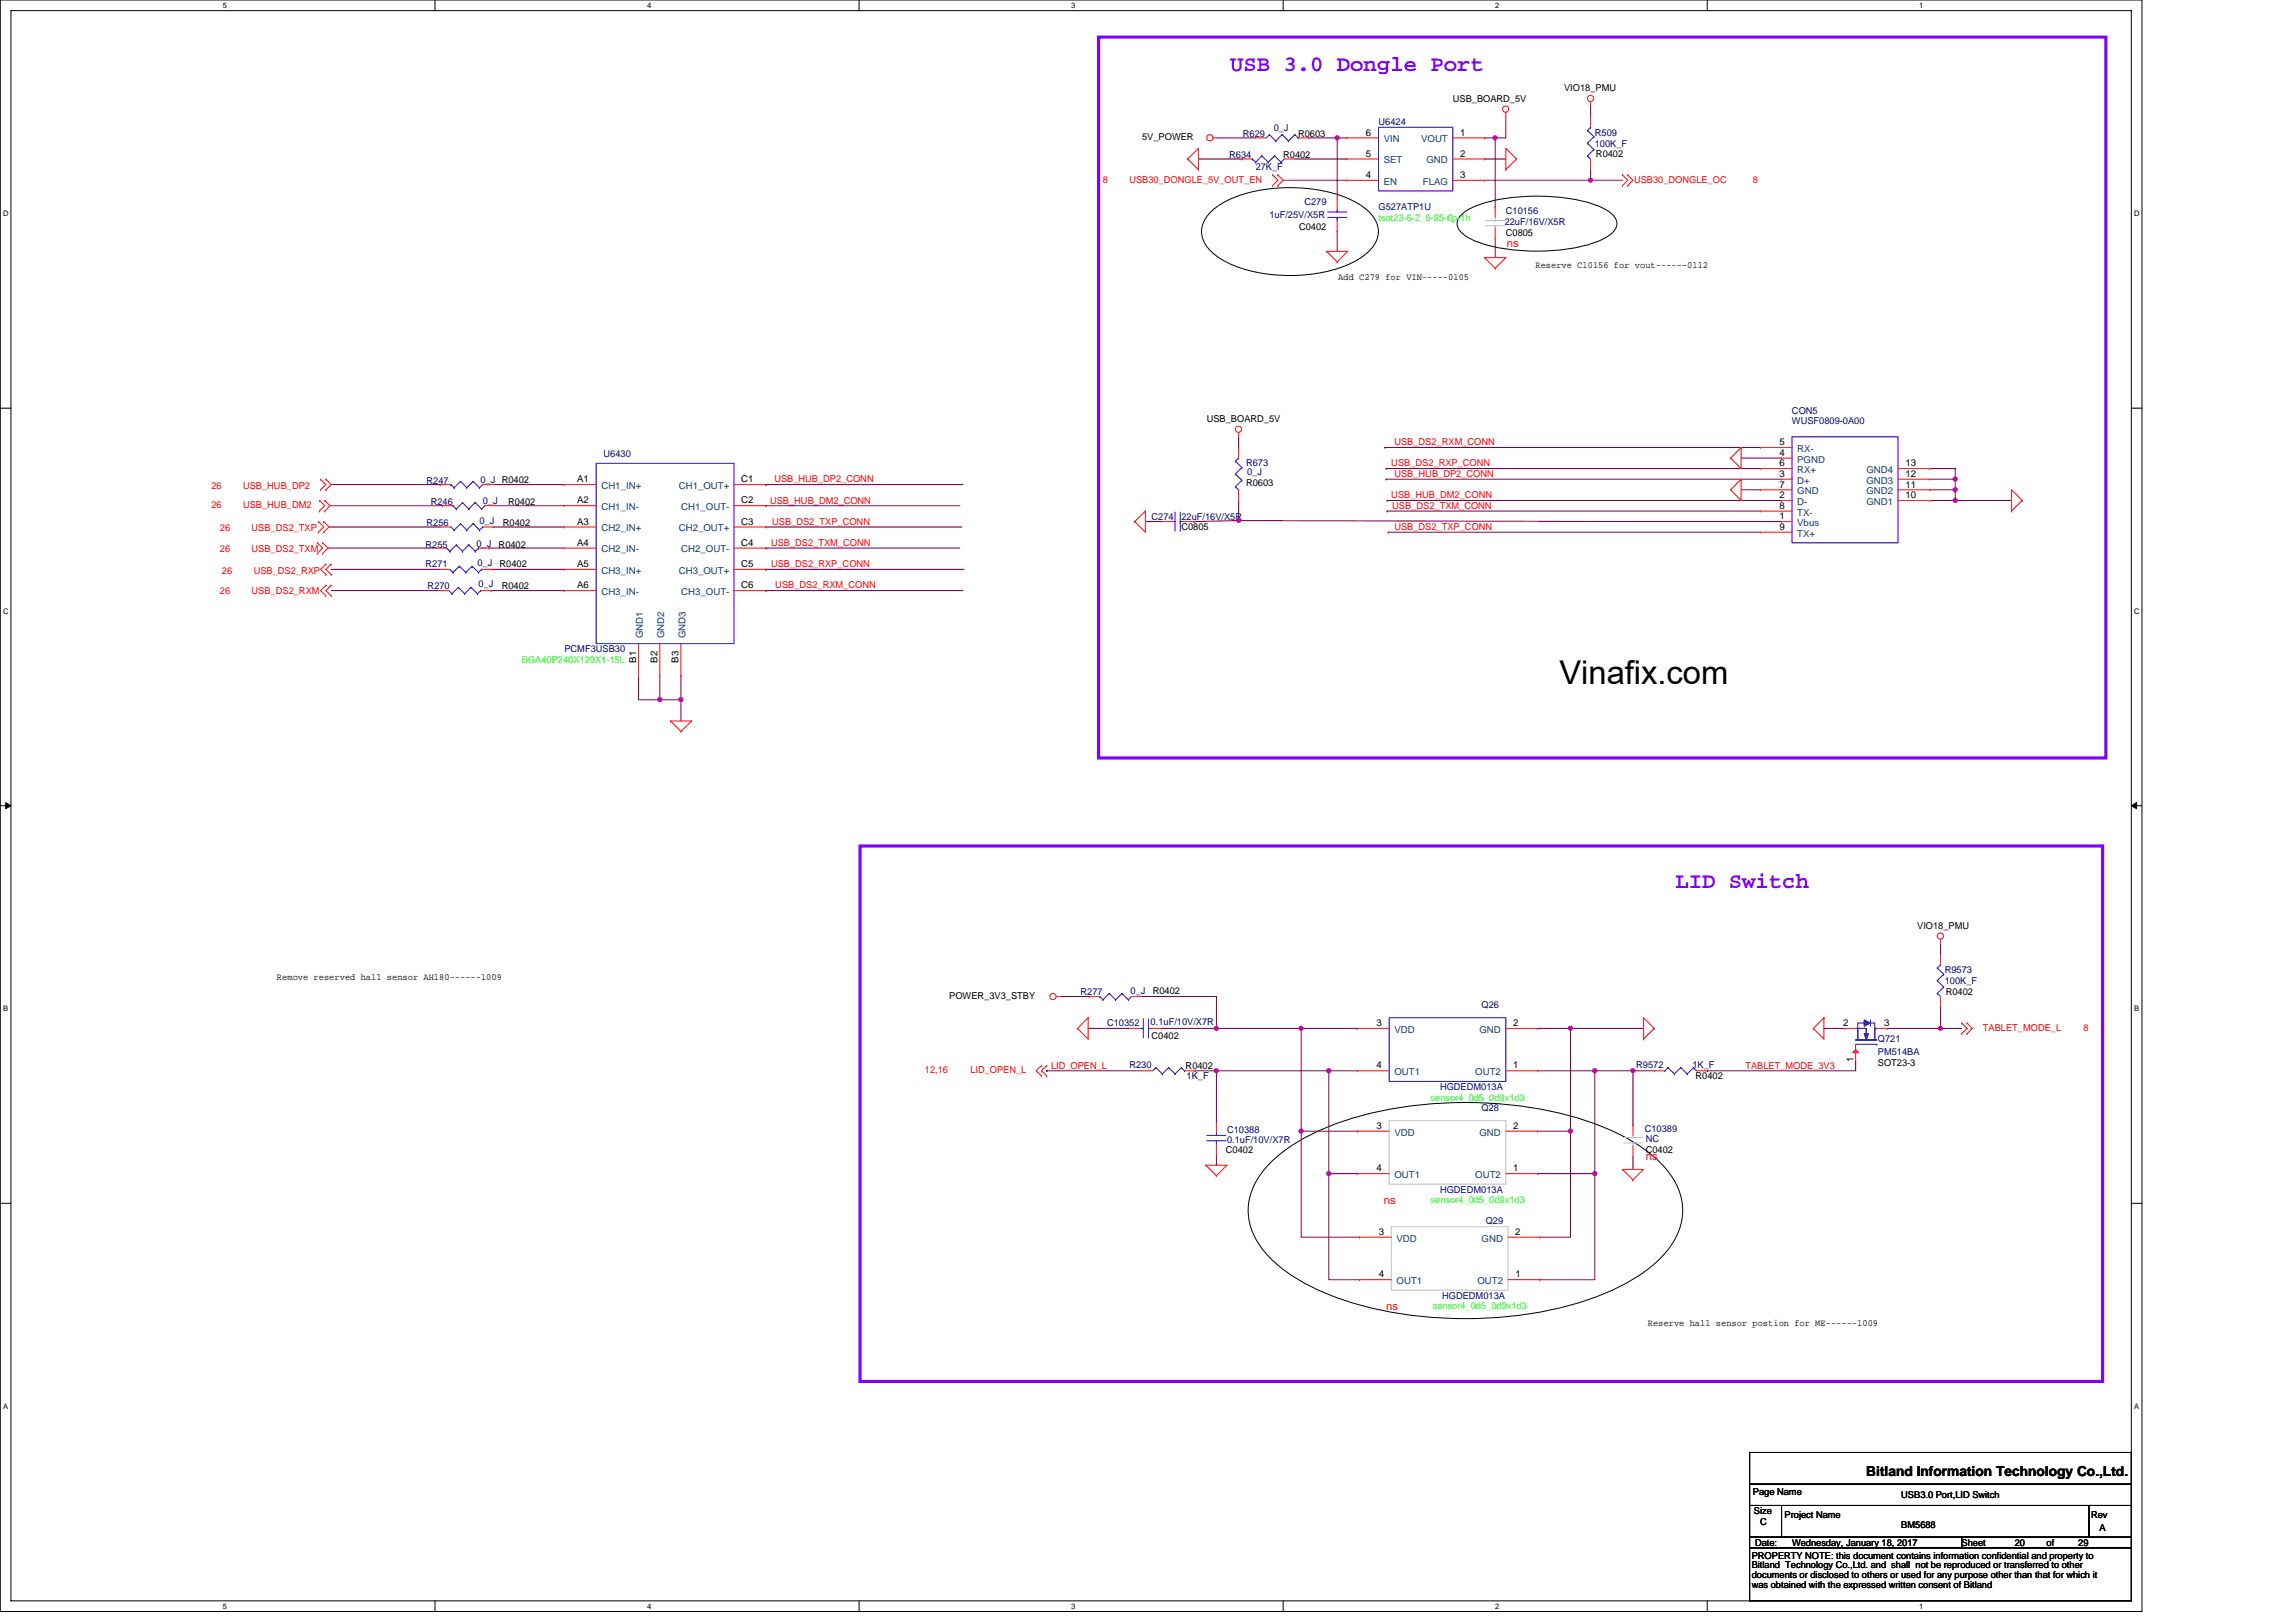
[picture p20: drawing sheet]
<svg xmlns="http://www.w3.org/2000/svg" width="297mm" height="210mm" viewBox="0 0 297 210" stroke-linecap="round" stroke-linejoin="round" font-family="sans-serif">
<defs><g id="words">
<text font-size="4.2" x="201.7" y="88.5">Vinafix.com</text>
<g font-size="2.9" fill="#8000ff">
<text x="159.1" y="9.2">USB 3.0 Dongle Port</text>
<text x="216.8" y="114.9">LID Switch</text>
</g>
<text font-size="1.8" x="241.4" y="190.9">Bitland Information Technology Co.,Ltd.</text>
<g font-size="1.5" fill="#f00">
<text x="194.9" y="31.9">ns</text>
<text x="179" y="155.8">ns</text>
<text x="212.9" y="150.1">ns</text>
<text x="179.3" y="169.5">ns</text>
</g>
<g font-size="1.2">
<text x="202.4" y="11.8">VIO18_PMU</text>
<text x="167.9" y="17.7">R0603</text>
<text x="176.7" y="17.5">6</text>
<text x="188" y="13.2">USB_BOARD_5V</text>
<text x="188.9" y="17.5">1</text>
<text x="147.8" y="18.1">5V_POWER</text>
<text x="166" y="20.5">R0402</text>
<text x="176.7" y="20.3">5</text>
<text x="176.7" y="23">4</text>
<text x="188.9" y="20.3">2</text>
<text x="188.9" y="23">3</text>
<text x="206.5" y="20.3">R0402</text>
<text x="168.1" y="29.8">C0402</text>
<text x="194.8" y="30.5">C0805</text>
<text x="198.6" y="34.7">Reserve C10156 for vout------0112</text>
<text x="173.1" y="36.2">Add C279 for VIN-----0105</text>
<text x="156.1" y="54.6">USB_BOARD_5V</text>
<text x="230.2" y="59">4</text>
<text x="230.2" y="57.6">5</text>
<text x="65.7" y="65.3">R0402</text>
<text x="74.7" y="62.4">A1</text>
<text x="74.7" y="65.1">A2</text>
<text x="95.9" y="62.4">C1</text>
<text x="95.9" y="65.1">C2</text>
<text x="161.2" y="62.8">R0603</text>
<text x="230.2" y="64.5">2</text>
<text x="230.2" y="61.7">3</text>
<text x="230.2" y="63.1">7</text>
<text x="230.2" y="65.8">8</text>
<text x="230.2" y="60.3">6</text>
<text x="246.5" y="64.5">10</text>
<text x="246.5" y="63.1">11</text>
<text x="246.5" y="61.7">12</text>
<text x="246.5" y="60.3">13</text>
<text x="64.5" y="71">R0402</text>
<text x="65.1" y="68.1">R0402</text>
<text x="74.7" y="67.9">A3</text>
<text x="74.7" y="70.6">A4</text>
<text x="95.9" y="67.9">C3</text>
<text x="95.9" y="70.6">C4</text>
<text x="152.8" y="68.6">C0805</text>
<text x="230.2" y="67.2">1</text>
<text x="230.2" y="68.6">9</text>
<text x="64.6" y="73.4">R0402</text>
<text x="64.9" y="76.2">R0402</text>
<text x="74.7" y="73.4">A5</text>
<text x="74.7" y="76.1">A6</text>
<text x="95.9" y="73.4">C5</text>
<text x="95.9" y="76.1">C6</text>
<text x="82.3" y="85.7" transform="rotate(-90 82.3 85.7)">B1</text>
<text x="85.1" y="85.7" transform="rotate(-90 85.1 85.7)">B2</text>
<text x="87.8" y="85.7" transform="rotate(-90 87.8 85.7)">B3</text>
<text x="248" y="120.2">VIO18_PMU</text>
<text x="35.8" y="126.7">Remove reserved hall sensor AH180------1009</text>
<text x="122.8" y="129.2">POWER_3V3_STBY</text>
<text x="149.1" y="128.5">R0402</text>
<text x="251.7" y="128.7">R0402</text>
<text x="149" y="134.5">C0402</text>
<text x="178.1" y="132.8">3</text>
<text x="195.8" y="132.8">2</text>
<text x="238.4" y="132.8">2</text>
<text x="239.8" y="137.4" transform="rotate(-90 239.8 137.4)">1</text>
<text x="242.9" y="137.9">SOT23-3</text>
<text x="243.8" y="132.8">3</text>
<text x="153.4" y="138.3">R0402</text>
<text x="178.1" y="138.2">4</text>
<text x="195.8" y="138.2">1</text>
<text x="219.4" y="139.7">R0402</text>
<text x="158.6" y="149.1">C0402</text>
<text x="178.1" y="146">3</text>
<text x="195.8" y="146">2</text>
<text x="212.9" y="149.1">C0402</text>
<text x="178.1" y="151.6">4</text>
<text x="195.8" y="151.6">1</text>
<text x="178.4" y="159.8">3</text>
<text x="196" y="159.8">2</text>
<text x="178.4" y="165.3">4</text>
<text x="196" y="165.3">1</text>
<text x="213.2" y="171.6">Reserve hall sensor postion for ME------1009</text>
<text x="226.8" y="193.4">Page Name</text>
<text x="226.9" y="195.9">Size</text>
<text x="227.7" y="197.3">C</text>
<text x="230.9" y="196.4">Project Name</text>
<text x="246" y="197.7">BM5688</text>
<text x="246" y="193.8">USB3.0 Port,LID Switch</text>
<text x="270.5" y="196.4">Rev</text>
<text x="226.6" y="201.7">PROPERTY NOTE: this document contains information confidential and property to</text>
<text x="226.6" y="202.9">Bitland Technology Co.,Ltd. and shall not be reproduced or transferred to other</text>
<text x="227.1" y="200">Date:</text>
<text x="231.8" y="200">Wednesday, January 18, 2017</text>
<text x="253.8" y="200">Sheet</text>
<text x="260.6" y="200">20</text>
<text x="264.8" y="200">of</text>
<text x="268.9" y="200">29</text>
<text x="271.6" y="198.1">A</text>
<text x="226.6" y="204.2">documents or disclosed to others or used for any purpose other than that for which it</text>
<text x="226.6" y="205.5">was obtained with the expressed written consent of Bitland</text>
</g>
<g font-size="1.2" fill="#000080">
<text x="160.8" y="17.7">R629</text>
<text x="164.8" y="16.9">0_J</text>
<text x="178.3" y="16.2">U6424</text>
<text x="206.3" y="17.6">R509</text>
<text x="159" y="20.5">R634</text>
<text x="162.5" y="22">27K_F</text>
<text x="206.3" y="19">100K_F</text>
<text x="164.2" y="28.2">1uF/25V/X5R</text>
<text x="168.8" y="26.5">C279</text>
<text x="178.3" y="27.2">G527ATP1U</text>
<text x="194.7" y="29.1">22uF/16V/X5R</text>
<text x="194.8" y="27.7">C10156</text>
<text x="231.8" y="53.5">CON5</text>
<text x="78.1" y="59.1">U6430</text>
<text x="231.8" y="54.9">WUSF0809-0A00</text>
<text x="55.2" y="62.6">R247</text>
<text x="55.7" y="65.3">R246</text>
<text x="62.2" y="62.4">0_J R0402</text>
<text x="62.5" y="65.2">0_J</text>
<text x="161.2" y="60.2">R673</text>
<text x="161.4" y="61.5">0_J</text>
<text x="55.1" y="71">R255</text>
<text x="55.2" y="68.1">R256</text>
<text x="61.6" y="70.8">0_J</text>
<text x="62" y="67.8">0_J</text>
<text x="149" y="67.2">C274</text>
<text x="152.8" y="67.2">22uF/16V/X5R</text>
<text x="55.1" y="73.4">R271</text>
<text x="55.3" y="76.2">R270</text>
<text x="61.8" y="73.3">0_J</text>
<text x="61.9" y="76">0_J</text>
<text x="73" y="84.4">PCMF3USB30</text>
<text x="251.6" y="125.9">R9573</text>
<text x="139.8" y="128.7">R277</text>
<text x="146.3" y="128.5">0_J</text>
<text x="191.7" y="130.5">Q26</text>
<text x="251.6" y="127.3">100K_F</text>
<text x="143.2" y="132.8">C10352</text>
<text x="148.9" y="132.7">0.1uF/10V/X7R</text>
<text x="242.9" y="134.9">Q721</text>
<text x="242.9" y="136.5">PM514BA</text>
<text x="146.1" y="138.2">R230</text>
<text x="153.5" y="139.7">1K_F</text>
<text x="186.3" y="141">HGDEDM013A</text>
<text x="191.7" y="143.8">Q28</text>
<text x="211.7" y="138.2">R9572</text>
<text x="218.9" y="138.2">1K_F</text>
<text x="158.7" y="146.6">C10388</text>
<text x="158.7" y="147.9">0.1uF/10V/X7R</text>
<text x="212.8" y="146.5">C10389</text>
<text x="212.9" y="147.7">NC</text>
<text x="186.3" y="154.3">HGDEDM013A</text>
<text x="192.2" y="158.3">Q29</text>
<text x="186.6" y="168">HGDEDM013A</text>
</g>
<g font-size="1.2" fill="#f00">
<text x="142.7" y="23.6">8</text>
<text x="146.1" y="23.6">USB30_DONGLE_5V_OUT_EN</text>
<text x="211.4" y="23.6">USB30_DONGLE_OC</text>
<text x="226.8" y="23.6">8</text>
<text x="180.4" y="57.6">USB_DS2_RXM_CONN</text>
<text x="27.3" y="63.3">26</text>
<text x="27.3" y="65.7">26</text>
<text x="31.5" y="63.3">USB_HUB_DP2</text>
<text x="31.5" y="65.7">USB_HUB_DM2</text>
<text x="99.6" y="65.2">USB_HUB_DM2_CONN</text>
<text x="100.2" y="62.4">USB_HUB_DP2_CONN</text>
<text x="180" y="64.5">USB_HUB_DM2_CONN</text>
<text x="180" y="60.3">USB_DS2_RXP_CONN</text>
<text x="180.1" y="65.8">USB_DS2_TXM_CONN</text>
<text x="180.4" y="61.7">USB_HUB_DP2_CONN</text>
<text x="28.4" y="68.7">26</text>
<text x="28.4" y="71.4">26</text>
<text x="32.6" y="68.7">USB_DS2_TXP</text>
<text x="32.6" y="71.4">USB_DS2_TXM</text>
<text x="99.8" y="70.6">USB_DS2_TXM_CONN</text>
<text x="99.9" y="67.9">USB_DS2_TXP_CONN</text>
<text x="180.4" y="68.6">USB_DS2_TXP_CONN</text>
<text x="28.4" y="76.8">26</text>
<text x="28.7" y="74.2">26</text>
<text x="32.6" y="76.8">USB_DS2_RXM</text>
<text x="32.8" y="74.2">USB_DS2_RXP</text>
<text x="99.8" y="73.4">USB_DS2_RXP_CONN</text>
<text x="100.3" y="76.1">USB_DS2_RXM_CONN</text>
<text x="256.5" y="133.3">TABLET_MODE_L</text>
<text x="269.6" y="133.3">8</text>
<text x="119.7" y="138.8">12,16</text>
<text x="125.5" y="138.8">LID_OPEN_L</text>
<text x="136" y="138.3">LID_OPEN_L</text>
<text x="225.8" y="138.3">TABLET_MODE_3V3</text>
</g>
<g font-size="1.2" fill="#004080">
<text x="179" y="18.4">VIN</text>
<text x="179" y="21.1">SET</text>
<text x="179" y="23.9">EN</text>
<text x="183.9" y="18.4">VOUT</text>
<text x="184.1" y="23.9">FLAG</text>
<text x="184.5" y="21.1">GND</text>
<text x="232.5" y="59.8">PGND</text>
<text x="232.5" y="58.5">RX-</text>
<text x="77.8" y="63.3">CH1_IN+</text>
<text x="77.8" y="66">CH1_IN-</text>
<text x="87.8" y="63.3">CH1_OUT+</text>
<text x="88.1" y="66">CH1_OUT-</text>
<text x="232.5" y="65.3">D-</text>
<text x="232.5" y="62.6">D+</text>
<text x="232.5" y="63.9">GND</text>
<text x="232.5" y="61.2">RX+</text>
<text x="241.5" y="65.3">GND1</text>
<text x="241.5" y="63.9">GND2</text>
<text x="241.5" y="62.6">GND3</text>
<text x="241.5" y="61.2">GND4</text>
<text x="77.8" y="68.7">CH2_IN+</text>
<text x="77.8" y="71.5">CH2_IN-</text>
<text x="87.8" y="68.7">CH2_OUT+</text>
<text x="88.1" y="71.5">CH2_OUT-</text>
<text x="232.5" y="68.1">Vbus</text>
<text x="232.5" y="66.7">TX-</text>
<text x="232.5" y="69.4">TX+</text>
<text x="77.8" y="74.2">CH3_IN+</text>
<text x="77.8" y="77">CH3_IN-</text>
<text x="87.8" y="74.2">CH3_OUT+</text>
<text x="88.1" y="77">CH3_OUT-</text>
<text x="83.2" y="82.6" transform="rotate(-90 83.2 82.6)">GND1</text>
<text x="85.9" y="82.6" transform="rotate(-90 85.9 82.6)">GND2</text>
<text x="88.7" y="82.6" transform="rotate(-90 88.7 82.6)">GND3</text>
<text x="180.4" y="133.6">VDD</text>
<text x="191.4" y="133.6">GND</text>
<text x="180.4" y="139.1">OUT1</text>
<text x="190.9" y="139.1">OUT2</text>
<text x="180.4" y="146.9">VDD</text>
<text x="191.4" y="146.9">GND</text>
<text x="180.4" y="152.4">OUT1</text>
<text x="190.9" y="152.4">OUT2</text>
<text x="180.7" y="160.6">VDD</text>
<text x="191.7" y="160.6">GND</text>
<text x="180.7" y="166.1">OUT1</text>
<text x="191.1" y="166.1">OUT2</text>
</g>
<g font-size="1.2" fill="#0f0">
<text x="178.3" y="28.6">tsot23-6-2_8-95-6p-1h</text>
<text x="67.5" y="85.7">BGA40P240X120X1-15L</text>
<text x="185.1" y="142.4">sensor4_0d5_0d9x1d3</text>
<text x="185.1" y="155.7">sensor4_0d5_0d9x1d3</text>
<text x="185.4" y="169.4">sensor4_0d5_0d9x1d3</text>
</g>
<g font-size="1">
<text x="28.8" y="1">5</text>
<text x="83.7" y="1">4</text>
<text x="138.6" y="1">3</text>
<text x="193.4" y="1">2</text>
<text x="248.3" y="1">1</text>
<text x=".4" y="28">D</text>
<text x="276.1" y="28">D</text>
<text x=".4" y="79.4">C</text>
<text x="276.1" y="79.4">C</text>
<text x=".4" y="130.9">B</text>
<text x="276.1" y="130.9">B</text>
<text x=".4" y="182.3">A</text>
<text x="276.1" y="182.3">A</text>
<text x="28.8" y="208.2">5</text>
<text x="83.7" y="208.2">4</text>
<text x="138.6" y="208.2">3</text>
<text x="193.4" y="208.2">2</text>
<text x="248.3" y="208.2">1</text>
</g>
</g></defs>
<path d="M0 0h277.1v208.5h-277.1zM1.4 1.4h274.3v205.7h-274.3z" fill="none" stroke="#000" stroke-width=".13"/>
<g fill="#fff">
<path d="M28.8 .1h.6v1.1h-.6z"/>
<path d="M28.8 207.3h.6v1.1h-.6z"/>
</g>
<path d="M56.3 0v1.4M56.3 207.1v1.4" fill="none" stroke="#000" stroke-width=".13"/>
<g fill="#fff">
<path d="M83.7 .1h.6v1.1h-.6z"/>
<path d="M83.7 207.3h.6v1.1h-.6z"/>
</g>
<path d="M111.1 0v1.4M111.1 207.1v1.4" fill="none" stroke="#000" stroke-width=".13"/>
<g fill="#fff">
<path d="M138.6 .1h.5v1.1h-.5z"/>
<path d="M138.6 207.3h.5v1.1h-.5z"/>
</g>
<path d="M166 0v1.4M166 207.1v1.4" fill="none" stroke="#000" stroke-width=".13"/>
<g fill="#fff">
<path d="M193.4 .1h.6v1.1h-.6z"/>
<path d="M193.4 207.3h.6v1.1h-.6z"/>
</g>
<path d="M220.9 0v1.4M220.9 207.1v1.4" fill="none" stroke="#000" stroke-width=".13"/>
<g fill="#fff">
<path d="M248.3 .1h.6v1.1h-.6z"/>
<path d="M248.3 207.3h.6v1.1h-.6z"/>
<path d="M.4 27.1h.7v1.1h-.7z"/>
<path d="M276.1 27.1h.7v1.1h-.7z"/>
<path d="M.4 78.5h.7v1.1h-.7z"/>
<path d="M276.1 78.5h.7v1.1h-.7z"/>
</g>
<path d="M0 52.8h1.4M275.7 52.8h1.4" fill="none" stroke="#000" stroke-width=".13"/>
<g fill="#fff">
<path d="M.4 130h.7v1.1h-.7z"/>
<path d="M276.1 130h.7v1.1h-.7z"/>
</g>
<path d="M0 104.2h1.4M275.7 104.2h1.4" fill="none" stroke="#000" stroke-width=".13"/>
<path d="M.7 103.8l.7 .4-.7 .4zM275.7 104.2l.7-.4v.8z" fill="#000" stroke="#000" stroke-width=".13"/>
<g fill="#fff">
<path d="M.4 181.4h.7v1.1h-.7z"/>
<path d="M276.1 181.4h.7v1.1h-.7z"/>
</g>
<g fill="none" stroke="#000" stroke-width=".13">
<path d="M156.3 27.7a11 11 0 0 1 6.1-3 20.9 20.9 0 0 1 12.6 1.2 6 6 0 0 1 3.2 3.3 3.4 3.4 0 0 1-1.4 3.6 14.4 14.4 0 0 1-8.4 2.8 18.2 18.2 0 0 1-10.6-2.2 4.6 4.6 0 0 1-2.4-3.4l.1-.8 .4-.8zM188.9 27.9a9.9 9.9 0 0 1 5.6-2.2 26.1 26.1 0 0 1 12.1 .9 4.2 4.2 0 0 1 2.5 1.8 1.66 1.66 0 0 1-.9 2 14.1 14.1 0 0 1-6.4 1.9 24.8 24.8 0 0 1-10.8-1 4.2 4.2 0 0 1-2.4-1.8l-.1-.6 .1-.5zM0 155.7h1.4M163.9 150.9a21.9 21.9 0 0 1 8.4-5.3 52.4 52.4 0 0 1 28.8-1.7 29.5 29.5 0 0 1 13.1 6 9.2 9.2 0 0 1 3.5 6.7 9.2 9.2 0 0 1-3.5 6.7 29.5 29.5 0 0 1-13.1 6.1 53.5 53.5 0 0 1-27-1.1 24.3 24.3 0 0 1-10.2-6 7.9 7.9 0 0 1 0-11.4zM275.7 155.7h1.4M226.4 187.9h49.3v4.1h-49.3zM226.4 192h49.3v2.8h-49.3zM226.4 194.8h4.1v4.1h-4.1zM226.4 198.9h27.4v1.4h-27.4zM230.5 194.8h39.8v4.1h-39.8zM253.8 198.9h21.9v1.4h-21.9zM270.3 194.8h5.4v4.1h-5.4z"/>
<path d="M226.4 200.3h49.3v6.8h-49.3z"/>
</g>
<path d="M142.1 4.8h130.3v93.3h-130.3zM111.3 109.5h160.7v69.2h-160.7z" fill="none" stroke="#8000ff" stroke-width=".4"/>
<g fill="none" stroke="#800040" stroke-width=".13">
<path d="M157.5 17.8h5M169.3 17.8h3.7v8M173 17.8h.1M173 17.8h1.2M192.1 17.8h1.3v9M192.1 17.8h.1M193.4 17.8h.1M194.8 15.1v2.7h-1.4M205.8 13.7v1.4M155 20.6h5.7M166 23.3h8.2M167.5 20.6h6.7"/>
<path d="M173 29.9v2.6M192.1 23.3h13.7M192.1 20.6h2.7M193.4 30.9v2.4M205.8 21.9v1.4M205.8 23.3h.1M205.8 23.3h4.1M160.2 56.5v1.4M179.2 57.9h.1M179.2 57.9h48.5M225.3 59.3h5.2M42.4 70.9h14"/>
<path d="M42.6 68.2h14.4M42.7 65.4h14.5M42.8 73.7h14M42.8 76.4h13.9M42.8 62.7h14.2M63.3 70.9h9.7M63.5 76.4h9.5M63.7 73.7h9.3M63.8 62.7h9.2M63.8 68.2h9.2M64.1 65.4h8.9M99.1 65.4h.1"/>
<path d="M99.1 70.9h.1M99.1 65.4h25.1M99.1 70.9h25.1M99.1 68.2h.1M99.1 62.7h.1M99.1 76.4h.1M99.1 68.2h25.4M99.1 62.7h25.5M99.1 76.4h25.5M99.1 73.7h.1M99.1 73.7h25.6M148.2 67.5h2.2"/>
<path d="M154.5 67.5h.1M160.2 64.7v2.7M160.2 67.4l-5.7 .1M160.2 67.4h.1M160.2 67.4l70.3 .1M179.3 62h.1M179.3 62h51.2M179.3 60.6h.1M179.3 60.6h48.4M179.4 64.7h.1M179.4 64.7h51.1M179.4 66.1h.1"/>
<path d="M179.4 66.1h48.3M179.6 68.9h.1M179.6 68.9h48.1M225.3 63.4h2.4M249.7 60.6h3.3M249.7 62h3.3v1.4M249.7 63.4h3.3M249.7 64.7h3.3M253 64.7h.1M253 64.7h7.2M253 63.4h.1M253 60.6h.1"/>
<path d="M253 60.6v1.4M253 63.4v1.3M82.6 87.4v3.1h2.8M85.4 87.4v3.1h2.7M85.4 90.5h.1M88.1 90.5v2.8M88.1 90.5h.1M88.1 87.4v3.1M135.4 138.5h.1M135.4 138.5h12.4M137.2 128.9h3.7M140.8 133.1h5.3"/>
<path d="M147.8 128.9h9.6M150.2 133.1h7.2M154.6 138.5h.1M154.6 138.5h2.8M157.4 128.9h.1M157.4 128.9v4.2M157.4 133.1h10.9M157.4 138.5v6.8M157.4 138.5h14.5M168.3 133.1h7.3M168.3 133.1v13.2h7.3M168.3 133.1h.1"/>
<path d="M171.9 138.5v13.3h3.7M171.9 138.5h.1M171.9 138.5h3.7M198.9 138.5h7.4M198.9 133.1h4.3v13.2M203.2 133.1h.1M203.2 133.1h9.4M206.3 138.5v13.3M206.3 138.5h.1M206.3 138.5h5M211.3 138.5v7M211.3 138.5h2.7"/>
<path d="M220.9 138.5h.1M236 133.1h2.7M240.1 137.2v1.3h-19.2M244.2 133.1h6.9M251.1 133.1h2.7M251.1 122.1v1.3M251.1 130.3h.1M251.1 130.3v2.8M157.4 149.4v1.3M168.3 146.3v13.8h7.6M168.3 146.3h.1M171.9 151.8v13.8h4"/>
<path d="M171.9 151.8h.1M198.9 146.3h4.3M198.9 151.8h7.4M203.2 146.3v13.8h-4M203.2 146.3h.1M206.3 151.8v13.8h-7.1M206.3 151.8h.1M211.3 149.6v1.7"/>
</g>
<g fill="#f0f" stroke="#f0f" stroke-width=".13">
<circle cx="205.8" cy="23.3" r=".27"/>
<circle cx="173" cy="17.8" r=".26"/>
<circle cx="193.4" cy="17.8" r=".27"/>
<circle cx="252.9" cy="64.7" r=".27"/>
<circle cx="252.9" cy="63.4" r=".27"/>
<circle cx="252.9" cy="62" r=".27"/>
<circle cx="160.2" cy="67.3" r=".27"/>
<circle cx="203.2" cy="133" r=".27"/>
<circle cx="157.4" cy="133" r=".27"/>
<circle cx="157.4" cy="138.5" r=".27"/>
<circle cx="211.2" cy="138.5" r=".27"/>
<circle cx="251" cy="133" r=".27"/>
<circle cx="85.3" cy="90.5" r=".27"/>
<circle cx="88.1" cy="90.5" r=".27"/>
<circle cx="168.3" cy="133" r=".27"/>
<circle cx="171.9" cy="138.5" r=".27"/>
<circle cx="206.3" cy="138.5" r=".27"/>
<circle cx="168.3" cy="146.3" r=".27"/>
<circle cx="171.9" cy="151.8" r=".27"/>
<circle cx="203.2" cy="146.3" r=".27"/>
<circle cx="206.3" cy="151.8" r=".27"/>
</g>
<g fill="none" stroke="#f00" stroke-width=".13">
<path d="M156.9 17.8h.6M162.5 17.8h1.3M167.9 17.8h1.4M169.3 17.8h.1M174.2 17.8h.1M174.2 17.8h4.1M188 17.8h4.1M192.1 17.8h.1M194.8 14.5v.6M205.8 13.2v.5M205.8 15.1h.1M205.8 15.1v1.4"/>
<path d="M153.7 20.6l1.3-1.4v2.7M153.7 20.6h.1M153.7 20.6l1.3 1.3M155 21.9h.1M160.7 20.6h.1M160.7 20.6h1.3M164.6 22.6h.1M164.6 24h.1M164.6 22.6l.7 .7-.7 .7M165.3 24h.1M165.3 22.6h.1M165.3 22.6l.7 .7-.7 .7"/>
<path d="M166.1 20.6h1.4M171.6 32.5h2.8l-1.4 1.4M171.6 32.5h.1M171.6 32.5l1.4 1.4M173 33.9h.1M173 25.8v1.4M173 29.9h.1M173 28.5v1.4M174.2 20.6h.1M174.2 23.3h.1M174.2 20.6h4.1M174.2 23.3h4.1"/>
<path d="M188 20.6h4.1M188 23.3h4.1M192.1 33.3h2.7l-1.4 1.4M192.1 33.3h.1M192.1 33.3l1.3 1.4M192.1 20.6h.1M192.1 23.3h.1M193.4 34.7h.1M193.4 29.5v1.4M193.4 26.8h.1M193.4 26.8v1.3M194.8 21.9h.1"/>
<path d="M196.2 20.6l-1.4-1.4v2.7M196.2 20.6h.1M196.2 20.6l-1.4 1.3M205.8 20.6v1.3M209.9 24h.1M209.9 22.6h.1M209.9 22.6l.7 .7-.7 .7M210.6 24h.1M210.6 22.6h.1M210.6 22.6l.7 .7-.7 .7M160.2 56v.5M160.2 57.9h.1"/>
<path d="M160.2 57.9v1.4M223.9 59.3h.1M225.3 57.9v2.7l-1.4-1.3M225.3 57.9h.1M225.3 57.9l-1.4 1.4M227.7 57.9h.1M227.7 57.9h4.1M230.5 59.3h.1M230.5 59.3h1.3M41.1 71.6h.1M41.1 70.2h.1M41.1 70.2l.6 .7-.6 .7"/>
<path d="M41.2 68.9h.1M41.2 67.5h.1M41.2 67.5l.7 .7-.7 .7M41.3 64.7h.1M41.3 66.1h.1M41.3 64.7l.7 .7-.7 .7M41.5 62h.1M41.5 63.4h.1M41.5 62l.7 .7-.7 .7M41.7 70.2h.1M41.7 71.6h.1M41.7 70.2l.7 .7-.7 .7"/>
<path d="M41.9 67.5h.1M41.9 68.9h.1M41.9 67.5l.7 .7-.7 .7M42 66.1h.1M42 64.7h.1M42 64.7l.7 .7-.7 .7M42.2 75.7h.1M42.2 77.1h.1M42.2 73h.1M42.2 74.3h.1M42.2 75.7l-.7 .7 .7 .7M42.2 73l-.7 .7 .7 .6"/>
<path d="M42.2 63.4h.1M42.2 62h.1M42.2 62l.6 .7-.6 .7M42.8 75.7h.1M42.8 77.1h.1M42.8 73h.1M42.8 74.3h.1M42.8 75.7l-.6 .7 .6 .7M42.8 73l-.6 .7 .6 .6M56.4 70.9h1.4M56.7 76.4h1.4M56.8 73.7h1.4"/>
<path d="M57 62.7h.1M57 62.7h1.3M57 68.2h1.3M57.2 65.4h.1M57.2 65.4h1.4M61.9 70.9h1.4M62.2 76.4h1.3M62.3 73.7h1.4M62.5 62.7h1.3M62.5 68.2h1.3M62.7 65.4h1.4M63.3 70.9h.1"/>
<path d="M63.5 76.4h.1M63.7 73.7h.1M63.8 68.2h.1M73 62.7h.1M73 65.4h.1M73 68.2h.1M73 70.9h.1M73 73.7h.1M73 76.4h.1M73 65.4h4.1M73 68.2h4.1M73 76.4h4.1"/>
<path d="M73 70.9h4.1M73 73.7h4.1M73 62.7h4.1M95 65.4h4.1M95 68.2h4.1M95 76.4h4.1M95 70.9h4.1M95 73.7h4.1M95 62.7h4.1M99.1 62.7h.1M99.1 65.4h.1M99.1 68.2h.1"/>
<path d="M99.1 70.9h.1M99.1 73.7h.1M99.1 76.4h.1M146.8 67.5h.1M148.2 66.1v2.8l-1.4-1.4M148.2 66.1h.1M148.2 66.1l-1.4 1.4M150.4 67.5h1.3M153.1 67.5h1.4M154.5 67.5h.1M160.2 63.4v1.3M223.9 63.4h.1"/>
<path d="M225.3 62v2.7l-1.4-1.3M225.3 62h.1M225.3 62l-1.4 1.4M227.7 63.4h.1M227.7 66.1h.1M227.7 60.6h.1M227.7 68.9h.1M227.7 63.4h4.1M227.7 66.1h4.1M227.7 60.6h4.1M227.7 68.9h4.1M230.5 67.5h.1"/>
<path d="M230.5 64.7h.1M230.5 62h.1M230.5 67.5h1.3M230.5 64.7h1.3M230.5 62h1.3M245.6 64.7h4.1M245.6 62h4.1M245.6 63.4h4.1M245.6 60.6h4.1M249.7 64.7h.1M249.7 63.4h.1M249.7 62h.1"/>
<path d="M249.7 60.6h.1M260.2 66.1h.1M261.6 64.7l-1.4-1.3v2.7M261.6 64.7h.1M261.6 64.7l-1.4 1.4M82.6 87.4h.1M82.6 83.3v4.1M85.4 87.4h.1M85.4 83.3v4.1M86.7 93.3h2.8l-1.4 1.3M86.7 93.3h.1M86.7 93.3l1.4 1.3"/>
<path d="M88.1 87.4h.1M88.1 83.3v4.1M88.1 94.6h.1M134.7 139.2h.1M134.7 137.9h.1M134.7 137.9l-.7 .6 .7 .7M135.4 139.2h.1M135.4 137.9h.1M135.4 137.9l-.7 .6 .7 .7M136.6 128.9h.6M139.4 133.1h.1M140.8 131.7v2.7l-1.4-1.3"/>
<path d="M140.8 131.7h.1M140.8 131.7l-1.4 1.4M140.9 128.9h.1M140.9 128.9h1.4M146.1 133.1h1.4M146.4 128.9h1.4M147.8 138.5h1.3M148.9 133.1h1.3M150.2 133.1h.1M153.2 138.5h1.4M154.6 138.5h.1M175.6 138.5h.1"/>
<path d="M175.6 133.1h.1M175.6 138.5h4.1M175.6 133.1h4.1M194.8 138.5h4.1M194.8 133.1h4.1M198.9 138.5h.1M198.9 133.1h.1M212.6 134.4h.1M214 138.5h.1M214 138.5h1.4M214 133.1l-1.4-1.4v2.7M214 133.1h.1"/>
<path d="M214 133.1l-1.4 1.3M219.5 138.5h1.4M234.6 133.1h.1M236 131.7v2.7l-1.4-1.3M236 131.7h.1M236 131.7l-1.4 1.4M238.7 133.1h.1M238.7 133.1h1.4M240.1 137.2h.1M240.1 135.8v1.4M242.8 133.1h1.4M244.2 133.1h.1"/>
<path d="M251.1 121.5v.6M251.1 128.9v1.4M251.1 123.4h.1M251.1 123.4v1.4M253.8 133.7h.1M253.8 132.4h.1M253.8 132.4l.7 .7-.7 .6M254.5 133.7h.1M254.5 132.4h.1M254.5 132.4l.7 .7-.7 .6M156 150.7h2.7l-1.3 1.4M156 150.7h.1"/>
<path d="M156 150.7l1.4 1.4M157.4 148v1.4M157.4 145.3h.1M157.4 145.3v1.3M157.4 152.1h.1M175.6 151.8h.1M175.6 146.3h.1M175.6 151.8h4.1M175.6 146.3h4.1M194.8 151.8h4.1M194.8 146.3h4.1M198.9 151.8h.1"/>
<path d="M198.9 146.3h.1M209.9 151.3h2.7l-1.3 1.4M209.9 151.3h.1M209.9 151.3l1.4 1.4M211.3 152.7h.1M211.3 148.3v1.3M211.3 145.5h.1M211.3 145.5v1.4M175.9 165.6h.1M175.9 160.1h.1M175.9 165.6h4.1M175.9 160.1h4.1"/>
<path d="M195.1 165.6h4.1M195.1 160.1h4.1M199.2 165.6h.1M199.2 160.1h.1"/>
<circle cx="156.5" cy="17.8" r=".4"/>
<circle cx="194.8" cy="14.1" r=".4"/>
<circle cx="205.8" cy="12.7" r=".4"/>
<circle cx="160.2" cy="55.5" r=".4"/>
<circle cx="136.2" cy="128.9" r=".4"/>
<circle cx="251" cy="121.1" r=".4"/>
</g>
<g fill="none" stroke="#00f" stroke-width=".13">
<path d="M164.2 17.4h.1M164.2 17.4l-.4 .4M164.2 17.4l.9 .8M165.1 18.2h.1M165.9 17.4h.1M165.9 17.4l-.8 .8M165.9 17.4l.8 .8M166.7 18.2h.1M167.5 17.4h.1M167.5 17.4l-.8 .8M167.5 17.4l.4 .4M167.9 17.8h.1"/>
<path d="M178.3 16.5h9.7v8.2h-9.7zM205.4 18.5h.1M205.4 16.9h.1M205.4 18.5l.8 .8M205.4 16.9l.8 .8M205.8 16.5h.1M205.8 16.5l-.4 .4M206.2 19.3h.1M206.2 17.7h.1M206.2 19.3l-.8 .9M206.2 17.7l-.8 .8M162 20.6h.1"/>
<path d="M162 20.6l.5 .4M162.5 21h.1M163.3 20.2h.1M163.3 20.2l.8 .8M163.3 20.2l-.8 .8M164.1 21h.1M164.9 20.2h.1M164.9 20.2l.8 .8M164.9 20.2l-.8 .8M165.7 21h.1M166.1 20.6l-.4 .4M171.8 28.1h2.4"/>
<path d="M171.8 27.4h2.4M173 27.2v.2M173 28.1h.1M173 28.1v.4M205.4 20.2h.1M205.4 20.2l.4 .4M77.1 59.9h17.9v23.4h-17.9zM159.8 59.7h.1M159.8 59.7l.9 .8M160.2 59.3h.1M160.2 59.3l-.4 .4M231.8 56.5h13.8v13.7h-13.8z"/>
<path d="M57.8 70.9l.4 .4M58.1 76.4l.4 .4M58.2 73.7l.4 .4M58.2 71.3h.1M58.3 62.7h.1M58.3 62.7l.5 .4M58.3 68.2l.5 .4M58.5 76.8h.1M58.6 65.4h.1M58.6 65.4l.4 .4M58.6 74.1h.1M58.8 63.1h.1"/>
<path d="M58.8 68.6h.1M59 65.8h.1M59 70.5h.1M59 70.5l-.8 .8M59 70.5l.8 .8M59.3 76h.1M59.3 76l-.8 .8M59.3 76l.8 .8M59.4 73.3h.1M59.4 73.3l-.8 .8M59.4 73.3l.9 .8M59.6 62.3h.1"/>
<path d="M59.6 62.3l.8 .8M59.6 62.3l-.8 .8M59.6 67.8h.1M59.6 67.8l-.8 .8M59.6 67.8l.8 .8M59.8 65h.1M59.8 65l.9 .8M59.8 65l-.8 .8M59.8 71.3h.1M60.1 76.8h.1M60.3 74.1h.1M60.4 63.1h.1"/>
<path d="M60.4 68.6h.1M60.7 65.8h.1M60.7 70.5h.1M60.7 70.5l-.9 .8M60.7 70.5l.8 .8M60.9 76h.1M60.9 76l-.8 .8M60.9 76l.9 .8M61.1 73.3h.1M61.1 73.3l-.8 .8M61.1 73.3l.8 .8M61.2 62.3h.1"/>
<path d="M61.2 62.3l.8 .8M61.2 62.3l-.8 .8M61.2 67.8h.1M61.2 67.8l-.8 .8M61.2 67.8l.8 .8M61.5 65h.1M61.5 65l.8 .8M61.5 65l-.8 .8M61.5 71.3h.1M61.8 76.8h.1M61.9 74.1h.1M61.9 70.9h.1"/>
<path d="M61.9 70.9l-.4 .4M62 63.1h.1M62 68.6h.1M62.2 76.4h.1M62.2 76.4l-.4 .4M62.3 65.8h.1M62.3 73.7h.1M62.3 73.7l-.4 .4M62.5 62.7l-.5 .4M62.5 68.2h.1M62.5 68.2l-.5 .4M62.7 65.4l-.4 .4"/>
<path d="M151.7 67.5h.3M152 66.3v2.4M152.7 66.3v2.4M152.7 67.5h.1M152.7 67.5h.4M159.8 63h.1M159.8 61.3h.1M159.8 63l.4 .4M159.8 61.3l.9 .8M160.7 62.1h.1M160.7 60.5h.1M160.7 62.1l-.9 .9"/>
<path d="M160.7 60.5l-.9 .8M142.3 128.9h.1M142.3 128.9l.4 .4M142.7 129.3h.1M143.5 128.5h.1M143.5 128.5l.8 .8M143.5 128.5l-.8 .8M144.3 129.3h.1M145.2 128.5h.1M145.2 128.5l.8 .8M145.2 128.5l-.9 .8M146 129.3h.1"/>
<path d="M146.4 128.9l-.4 .4M147.5 133.1h.4M147.9 131.8v2.5M147.9 133.1h.1M148.6 133.1h.3M148.6 131.8v2.5M149.5 138.1h.1M149.5 138.1l-.4 .4M149.5 138.1l.9 .8M150.4 138.9h.1M151.2 138.1h.1M151.2 138.1l-.8 .8"/>
<path d="M151.2 138.1l.8 .8M152 138.9h.1M152.8 138.1h.1M152.8 138.1l-.8 .8M152.8 138.1l.4 .4M153.2 138.5h.1M179.7 131.7h15.1v8.2h-15.1zM215.4 138.5h.1M215.8 138.1h.1M215.8 138.1l.8 .8M215.8 138.1l-.4 .4M216.6 138.9h.1"/>
<path d="M217.4 138.1h.1M217.4 138.1l.9 .8M217.4 138.1l-.8 .8M218.3 138.9h.1M219.1 138.1h.1M219.1 138.1l.4 .4M219.1 138.1l-.8 .8M240.1 134.6h2.7M240.3 133.2v1.2M241.2 132.4h-.9v2.2M241.4 133.6v-.5h-1.3h1.3v.8M242 132v.8"/>
<path d="M242 132.4h.5v.7M242.5 134.4v-1.3h.3h-.3v1.5M242.5 133.1h.1M242.8 135.1h-2.7v.7M242.8 135.1h.1M250.6 128.5h.1M250.6 126.9h.1M250.6 125.2h.1M250.6 128.5l.5 .4M250.6 126.9l.9 .8M250.6 125.2l.9 .8M251.1 124.8h.1"/>
<path d="M251.1 124.8l-.5 .4M251.5 127.7h.1M251.5 126h.1M251.5 127.7l-.9 .8M251.5 126l-.9 .9M156.1 147.6h2.5M156.1 146.9h2.5M157.4 146.6v.3M157.4 147.6h.1M157.4 147.6v.4"/>
</g>
<path d="M192.2 28.5h2.5M192.2 29.2h2.5M193.4 29.2v.3M193.4 28.5h.1M193.4 28.1v.4M179.7 145h15.1v8.2h-15.1zM180 158.7h15.1v8.2h-15.1zM210 147.9h2.5M210 147.2h2.5M211.3 146.9v.3M211.3 147.9h.1M211.3 147.9v.4" fill="none" stroke="#c0c0c0" stroke-width=".13"/>
<g fill="#00f" stroke="#00f" stroke-width=".13">
<path d="M241.2 133.7h.5l-.3 .9z"/>
<path d="M241.2 132l.8 .4-.8 .4z"/>
</g>
<path d="M239.7 136.2l.4-.4 .4 .4z" fill="#f00" stroke="#f00" stroke-width=".13"/>
<use href="#words"/>
</svg>
